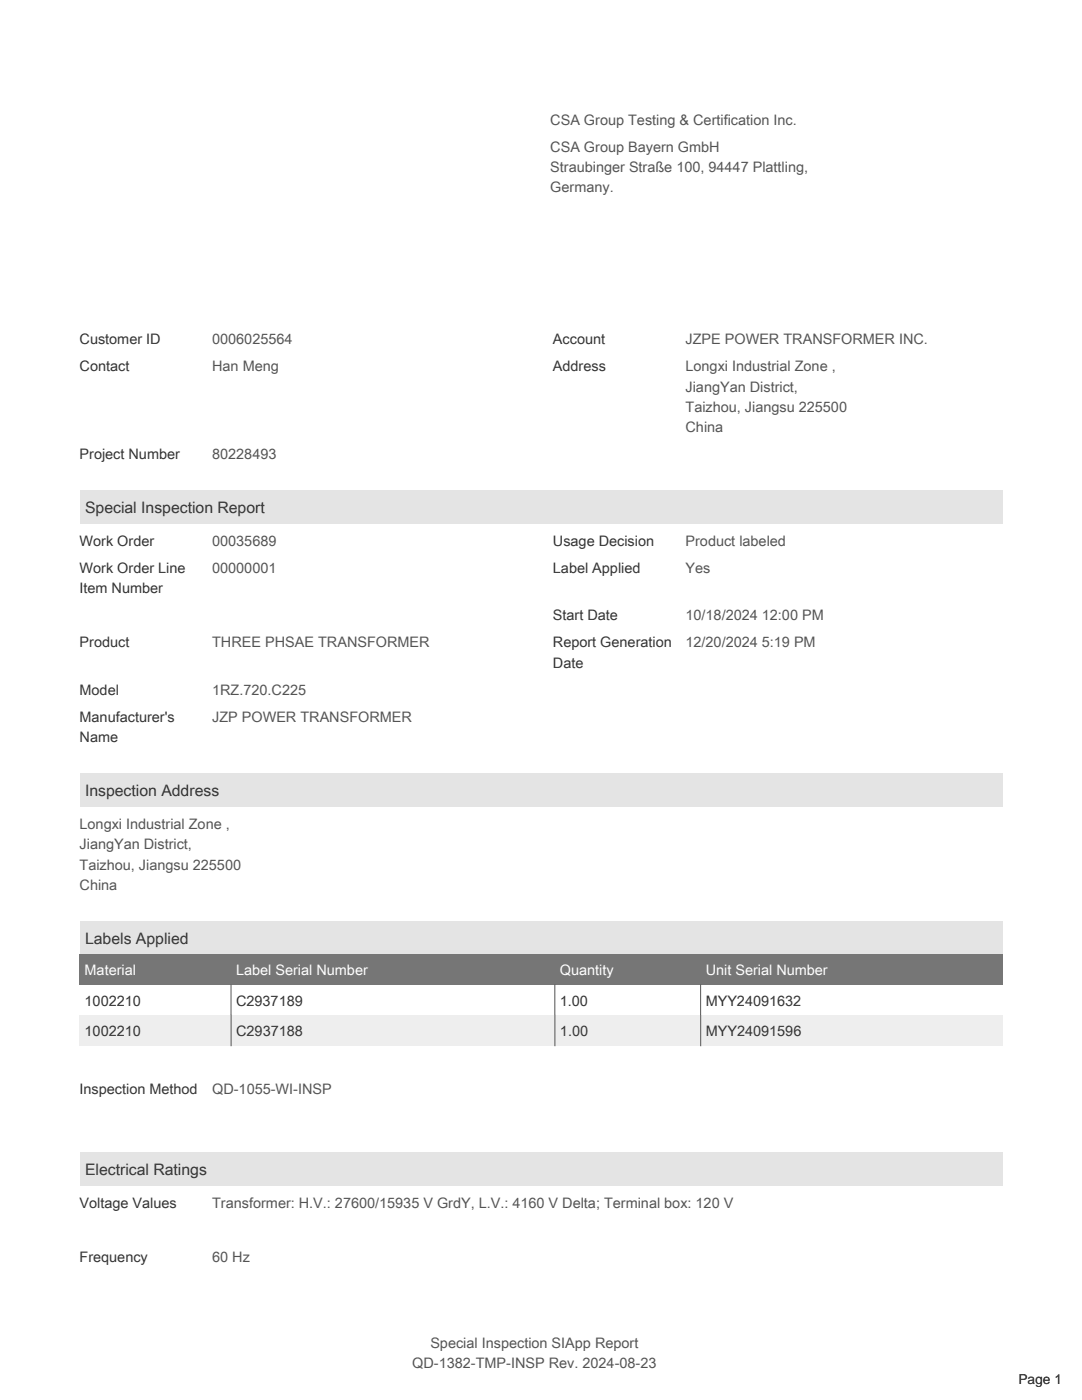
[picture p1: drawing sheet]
<svg xmlns="http://www.w3.org/2000/svg" width="216mm" height="279mm" viewBox="0 0 216 279" stroke-linecap="round" stroke-linejoin="round" font-family="sans-serif">
<defs><g id="words">
<g font-size="3.2" fill="#333">
<text x="17" y="102.4">Special Inspection Report</text>
<text x="17" y="158.8">Inspection Address</text>
<text x="17" y="188.3">Labels Applied</text>
<text x="17" y="234.6">Electrical Ratings</text>
</g>
<g font-size="2.9" fill="#555">
<text x="109.8" y="24.9">CSA Group Testing &amp; Certification Inc.</text>
<text x="109.8" y="30.3">CSA Group Bayern GmbH</text>
<text x="109.8" y="34.3">Straubinger Straße 100, 94447 Plattling,</text>
<text x="109.8" y="38.4">Germany.</text>
<text x="42.3" y="68.7">0006025564</text>
<text x="136.8" y="68.7">JZPE POWER TRANSFORMER INC.</text>
<text x="42.3" y="74.1">Han Meng</text>
<text x="136.8" y="74.1">Longxi Industrial Zone ,</text>
<text x="136.8" y="78.2">JiangYan District,</text>
<text x="136.8" y="82.2">Taizhou, Jiangsu 225500</text>
<text x="136.8" y="86.3">China</text>
<text x="42.3" y="91.7">80228493</text>
<text x="42.3" y="109">00035689</text>
<text x="136.8" y="109">Product labeled</text>
<text x="42.3" y="114.4">00000001</text>
<text x="136.8" y="114.4">Yes</text>
<text x="136.8" y="123.8">10/18/2024 12:00 PM</text>
<text x="42.3" y="129.2">THREE PHSAE TRANSFORMER</text>
<text x="136.8" y="129.2">12/20/2024 5:19 PM</text>
<text x="42.3" y="138.7">1RZ.720.C225</text>
<text x="42.3" y="144">JZP POWER TRANSFORMER</text>
<text x="15.9" y="165.4">Longxi Industrial Zone ,</text>
<text x="15.9" y="169.5">JiangYan District,</text>
<text x="15.9" y="173.5">Taizhou, Jiangsu 225500</text>
<text x="15.9" y="177.6">China</text>
<text x="42.3" y="218.4">QD-1055-WI-INSP</text>
<text x="42.3" y="241.1">Transformer: H.V.: 27600/15935 V GrdY, L.V.: 4160 V Delta; Terminal box: 120 V</text>
<text x="42.3" y="251.9">60 Hz</text>
<text x="85.9" y="268.9">Special Inspection SIApp Report</text>
<text x="82.3" y="273">QD-1382-TMP-INSP Rev. 2024-08-23</text>
</g>
<g font-size="2.9" fill="#333">
<text x="15.9" y="68.7">Customer ID</text>
<text x="110.3" y="68.7">Account</text>
<text x="15.9" y="74.1">Contact</text>
<text x="110.3" y="74.1">Address</text>
<text x="15.9" y="91.7">Project Number</text>
<text x="15.9" y="109">Work Order</text>
<text x="110.3" y="109">Usage Decision</text>
<text x="15.9" y="114.4">Work Order Line</text>
<text x="15.9" y="118.4">Item Number</text>
<text x="110.3" y="114.4">Label Applied</text>
<text x="110.3" y="123.8">Start Date</text>
<text x="15.9" y="129.2">Product</text>
<text x="110.3" y="129.2">Report Generation</text>
<text x="110.3" y="133.3">Date</text>
<text x="15.9" y="138.7">Model</text>
<text x="15.9" y="144">Manufacturer's</text>
<text x="15.9" y="148.1">Name</text>
<text x="16.9" y="200.7">1002210</text>
<text x="47.1" y="200.7">C2937189</text>
<text x="111.7" y="200.7">1.00</text>
<text x="140.8" y="200.7">MYY24091632</text>
<text x="16.9" y="206.7">1002210</text>
<text x="47.1" y="206.7">C2937188</text>
<text x="111.7" y="206.7">1.00</text>
<text x="140.8" y="206.7">MYY24091596</text>
<text x="15.9" y="218.4">Inspection Method</text>
<text x="15.9" y="241.1">Voltage Values</text>
<text x="15.9" y="251.9">Frequency</text>
</g>
<g font-size="2.9" fill="#fff">
<text x="16.9" y="194.6">Material</text>
<text x="47.1" y="194.6">Label Serial Number</text>
<text x="111.7" y="194.6">Quantity</text>
<text x="140.8" y="194.6">Unit Serial Number</text>
</g>
<text font-size="2.8" x="203.2" y="276.1">Page 1</text>
</g></defs>
<g fill="#dee5ec">
<path d="M15.9 97.9h184.1v6.7h-184.1z"/>
<path d="M15.9 154.3h184.1v6.7h-184.1z"/>
<path d="M15.9 183.8h184.1v6.7h-184.1z"/>
</g>
<g fill="#767676">
<path d="M15.9 190.5h30.2v6.1h-30.2z"/>
<path d="M46.1 190.5h64.6v6.1h-64.6z"/>
<path d="M110.7 190.5h29.1v6.1h-29.1z"/>
<path d="M139.8 190.5h60.2v6.1h-60.2z"/>
</g>
<path d="M46.1 196.6v6M110.7 196.6v6M139.8 196.6v6" fill="none" stroke="#555" stroke-width=".2"/>
<g fill="#eee">
<path d="M15.9 202.6h30.2v6.1h-30.2z"/>
<path d="M46.1 202.6h64.6v6.1h-64.6z"/>
</g>
<path d="M46.1 202.6v6.1" fill="none" stroke="#555" stroke-width=".2"/>
<path d="M110.7 202.6h29.1v6.1h-29.1z" fill="#eee"/>
<path d="M110.7 202.6v6.1" fill="none" stroke="#555" stroke-width=".2"/>
<path d="M139.8 202.6h60.2v6.1h-60.2z" fill="#eee"/>
<path d="M139.8 202.6v6.1" fill="none" stroke="#555" stroke-width=".2"/>
<path d="M15.9 230.1h184.1v6.6h-184.1z" fill="#dee5ec"/>
<use href="#words"/>
</svg>
